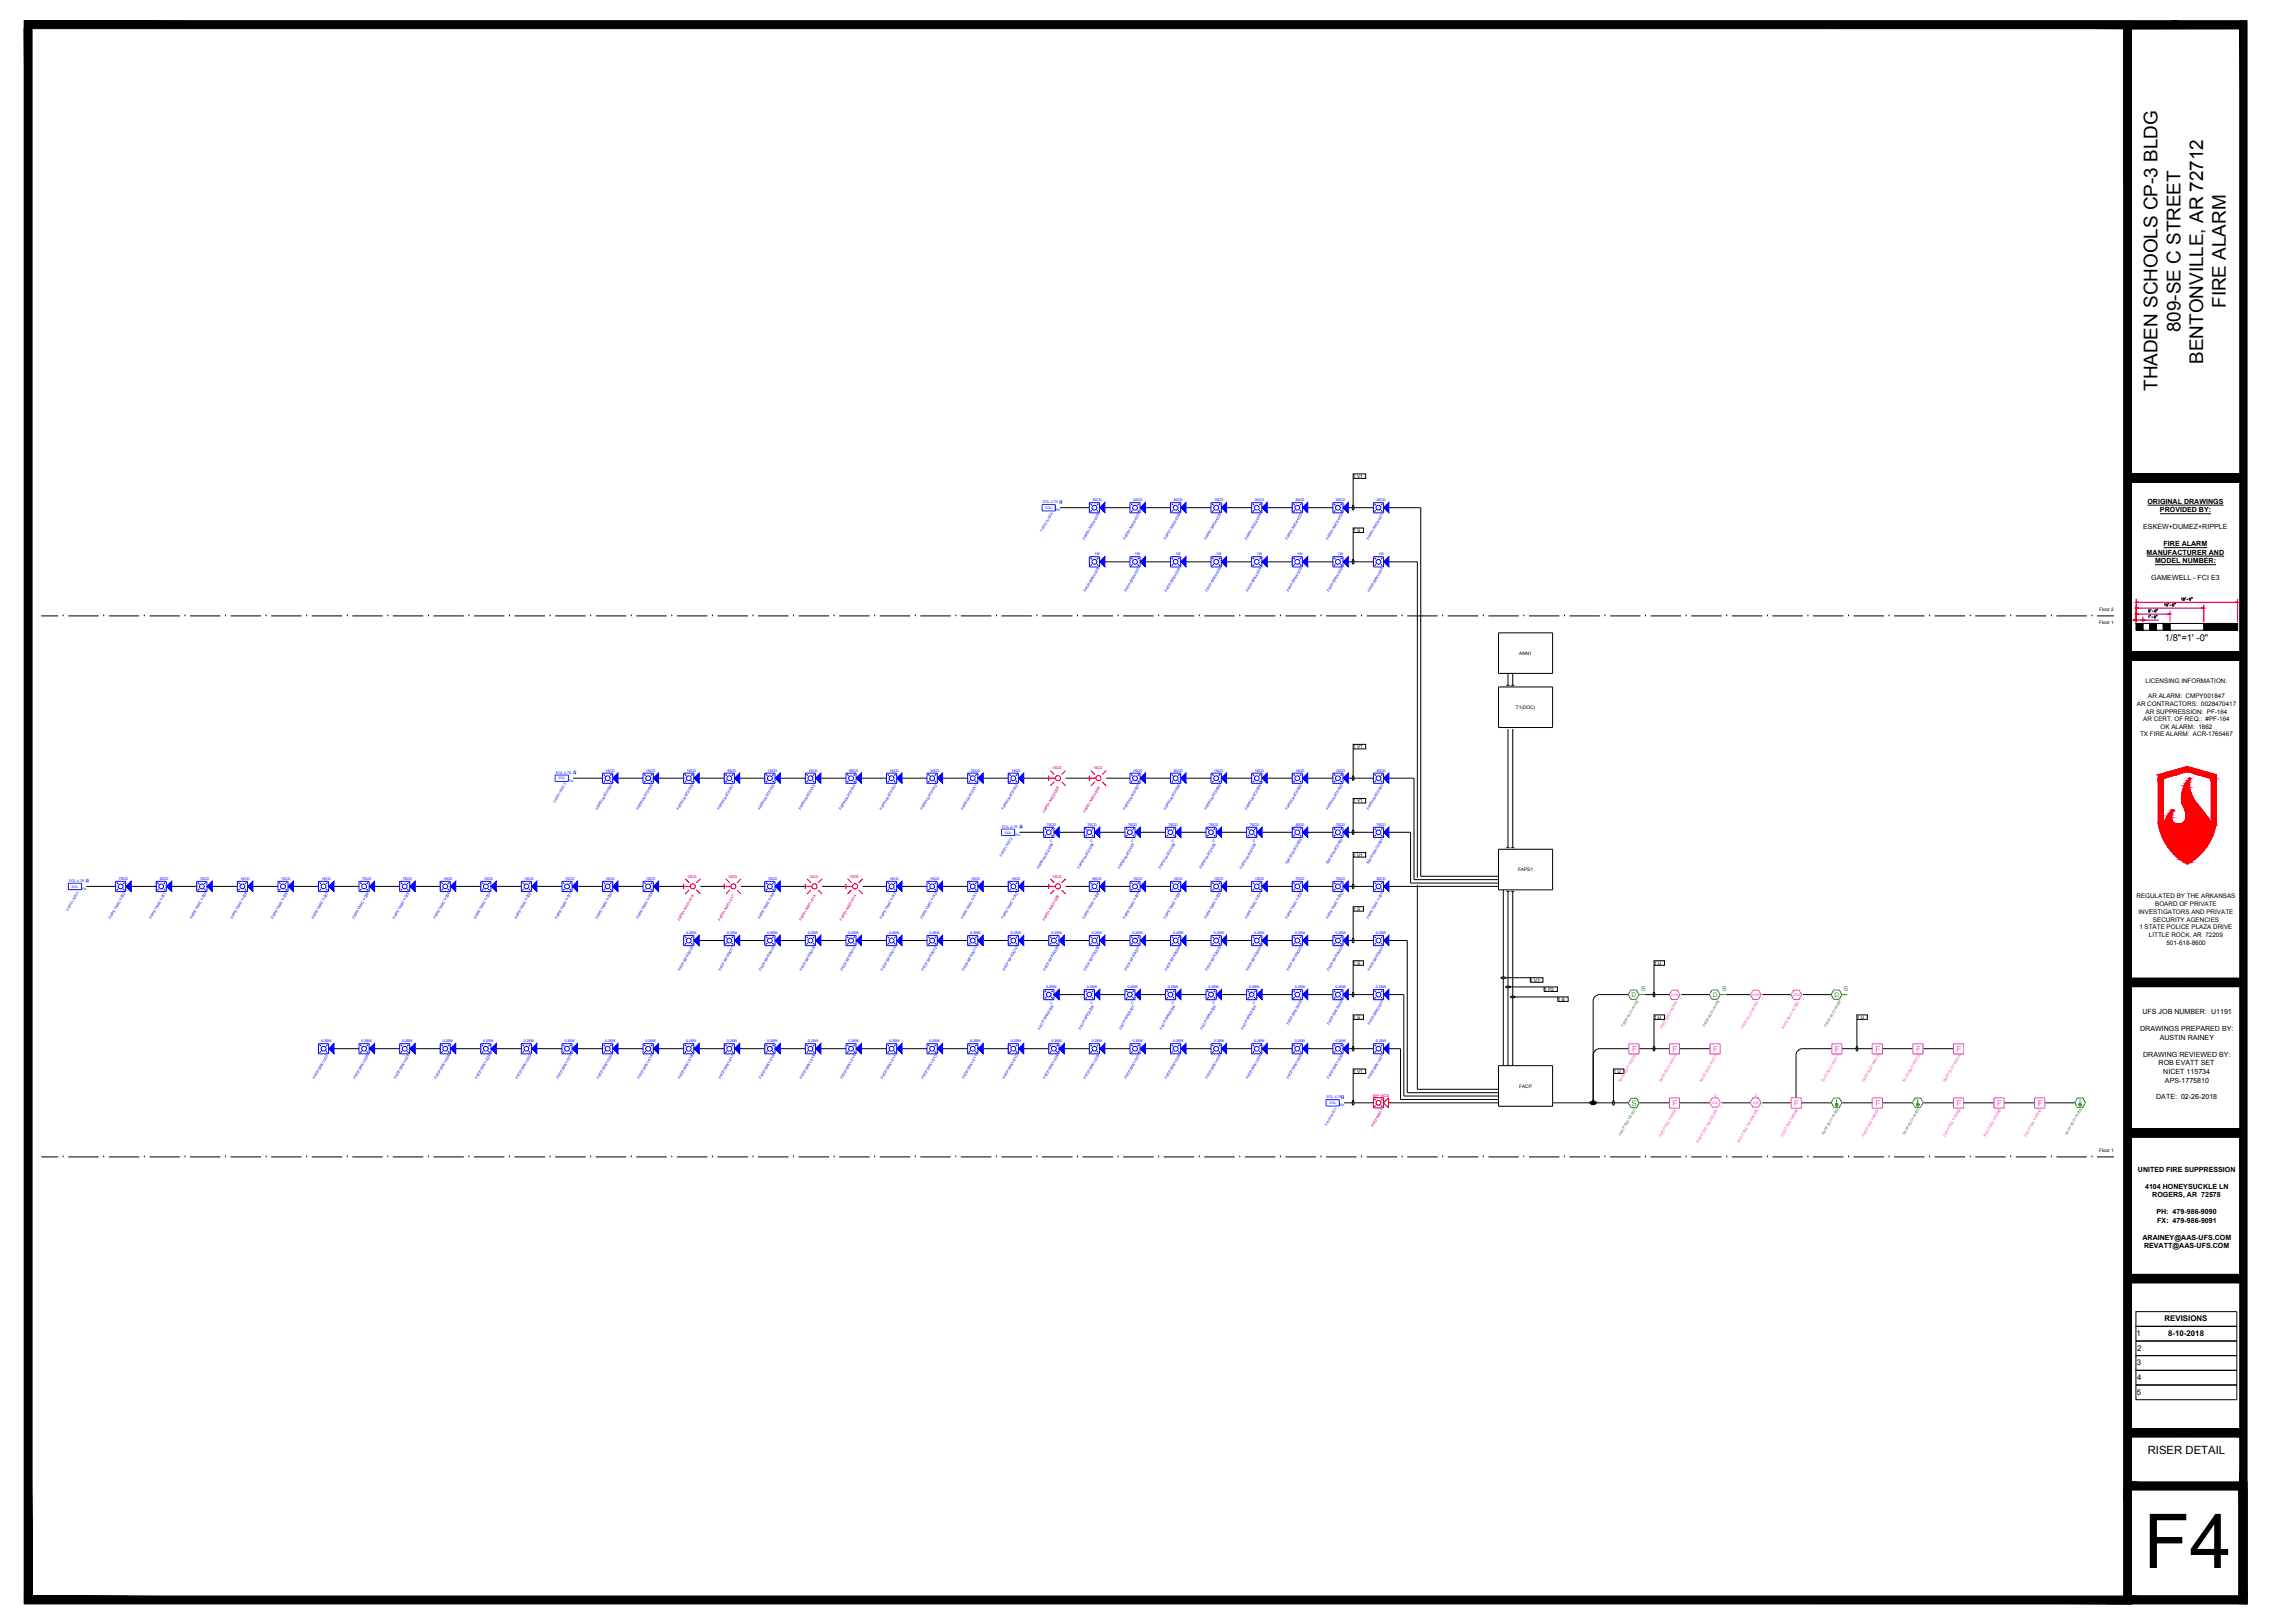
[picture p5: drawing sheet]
<svg xmlns="http://www.w3.org/2000/svg" width="1067mm" height="762mm" viewBox="0 0 1067 762" stroke-linecap="round" stroke-linejoin="round" font-family="sans-serif">
<defs><g id="words">
<text font-size="35.5" x="1007" y="736">F4</text>
<g font-size="8.9">
<text x="1045" y="145" transform="rotate(-90 1045 145)">FIRE ALARM</text>
<text x="1024" y="156" transform="rotate(-90 1024 156)">809-SE C STREET</text>
<text x="1034" y="171" transform="rotate(-90 1034 171)">BENTONVILLE, AR 72712</text>
<text x="1013" y="184" transform="rotate(-90 1013 184)">THADEN SCHOOLS CP-3 BLDG</text>
</g>
<text font-size="5.3" x="1008" y="683">RISER DETAIL</text>
<text font-size="4.4" x="1016" y="301">1/8&quot;=1' -0&quot;</text>
<g font-size="3.7" fill="#f0f">
<text x="766" y="494">F</text>
<text x="785" y="494">F</text>
<text x="804" y="494">F</text>
<text x="862" y="494">F</text>
<text x="881" y="494">F</text>
<text x="900" y="494">F</text>
<text x="919" y="494">F</text>
<text x="785" y="519">F</text>
<text x="843" y="519">F</text>
<text x="881" y="519">F</text>
<text x="919" y="519">F</text>
<text x="938" y="519">F</text>
<text x="957" y="519">F</text>
</g>
<text font-size="3.7" fill="#37dd00" x="766" y="519">S</text>
<g font-size="3.7">
<text x="1016" y="620">REVISIONS</text>
<text x="1003" y="627">1</text>
<text x="1018" y="627">8-10-2018</text>
<text x="1003" y="634">2</text>
<text x="1003" y="641">3</text>
<text x="1003" y="648">4</text>
<text x="1003" y="655">5</text>
</g>
<g font-size="3.3">
<text x="1008" y="236">ORIGINAL DRAWINGS</text>
<text x="1014" y="240">PROVIDED BY:</text>
<text x="1006" y="248">ESKEW+DUMEZ+RIPPLE</text>
<text x="1016" y="256">FIRE ALARM</text>
<text x="1008" y="260">MANUFACTURER AND</text>
<text x="1012" y="264">MODEL NUMBER:</text>
<text x="1010" y="272">GAMEWELL - FCI E3</text>
<text x="1006" y="476">UFS JOB NUMBER: U1191</text>
<text x="1005" y="484">DRAWINGS PREPARED BY:</text>
<text x="1014" y="488">AUSTIN RAINEY</text>
<text x="1006" y="496">DRAWING REVIEWED BY:</text>
<text x="1014" y="500">ROB EVATT SET</text>
<text x="1016" y="504">NICET 115734</text>
<text x="1017" y="508">APS-1775810</text>
<text x="1012" y="516">DATE: 02-26-2018</text>
<text x="1004" y="550">UNITED FIRE SUPPRESSION</text>
<text x="1007" y="558">4104 HONEYSUCKLE LN</text>
<text x="1011" y="562">ROGERS, AR 72578</text>
<text x="1013" y="570">PH: 479-986-9090</text>
<text x="1013" y="574">FX: 479-986-9091</text>
<text x="1006" y="582">ARAINEY@AAS-UFS.COM</text>
<text x="1007" y="586">REVATT@AAS-UFS.COM</text>
</g>
<g font-size="3.1" fill="#37dd00">
<text x="771" y="465">S</text>
<text x="809" y="465">S</text>
<text x="866" y="465">S</text>
<text x="766" y="468">D</text>
<text x="804" y="468">D</text>
<text x="861" y="468">D</text>
</g>
<g font-size="3">
<text x="1007" y="321">LICENSING INFORMATION:</text>
<text x="1009" y="328">AR ALARM: CMPY001847</text>
<text x="1003" y="331">AR CONTRACTORS: 0028470417</text>
<text x="1007" y="335">AR SUPPRESSION: PF-164</text>
<text x="1006" y="339">AR CERT. OF REQ.: #PF-164</text>
<text x="1005" y="346">TX FIRE ALARM: ACR-1765467</text>
<text x="1014" y="342">OK ALARM: 1862</text>
<text x="1003" y="422">REGULATED BY THE ARKANSAS</text>
<text x="1012" y="425">BOARD OF PRIVATE</text>
<text x="1004" y="429">INVESTIGATORS AND PRIVATE</text>
<text x="1005" y="436">1 STATE POLICE PLAZA DRIVE</text>
<text x="1011" y="433">SECURITY AGENCIES</text>
<text x="1009" y="440">LITTLE ROCK, AR 72209</text>
<text x="1017" y="444">501-618-8600</text>
</g>
<g font-size="2.2">
<text x="635" y="224">1 V1</text>
<text x="635" y="250">1 S</text>
<text x="986" y="287">Floor 2</text>
<text x="986" y="293">Floor 1</text>
<text x="713" y="307">ANN1</text>
<text x="712" y="333">T1(DOC)</text>
<text x="635" y="351">1 V1</text>
<text x="635" y="377">1 V1</text>
<text x="635" y="402">1 V1</text>
<text x="713" y="409">FAPS1</text>
<text x="635" y="428">1 S</text>
<text x="635" y="453">1 S</text>
<text x="777" y="453">1 U</text>
<text x="719" y="461">1 V1</text>
<text x="725" y="465">1 P2</text>
<text x="731" y="470">1 B</text>
<text x="635" y="478">1 S</text>
<text x="777" y="478">1 U</text>
<text x="872" y="478">1 U</text>
<text x="635" y="504">1 V1</text>
<text x="758" y="504">1 U</text>
<text x="713" y="511">FACP</text>
<text x="986" y="541">Floor 1</text>
</g>
<g font-size="1.7" fill="#003fff">
<text x="490" y="236">EOL 4.7K</text>
<text x="489" y="250" transform="rotate(-60 489 250)">FAPS1:NAC4</text>
<text x="261" y="363">EOL 4.7K</text>
<text x="261" y="377" transform="rotate(-60 261 377)">FAPS1:NAC3</text>
<text x="471" y="389">EOL 4.7K</text>
<text x="470" y="402" transform="rotate(-60 470 402)">FAPS1:NAC2</text>
<text x="32" y="414">EOL 4.7K</text>
<text x="32" y="428" transform="rotate(-60 32 428)">FAPS1:NAC1</text>
<text x="623" y="516">EOL 4.7K</text>
<text x="623" y="529" transform="rotate(-60 623 529)">FACP:NAC1</text>
</g>
<g font-size="1.7" fill="#00f">
<text x="513" y="235">30CD</text>
<text x="532" y="235">30CD</text>
<text x="551" y="235">30CD</text>
<text x="570" y="235">15CD</text>
<text x="589" y="235">30CD</text>
<text x="608" y="235">30CD</text>
<text x="627" y="235">30CD</text>
<text x="646" y="235">30CD</text>
<text x="509" y="253" transform="rotate(-60 509 253)">FAPS1:NAC4•009</text>
<text x="528" y="253" transform="rotate(-60 528 253)">FAPS1:NAC4•007</text>
<text x="547" y="253" transform="rotate(-60 547 253)">FAPS1:NAC4•006</text>
<text x="566" y="253" transform="rotate(-60 566 253)">FAPS1:NAC4•005</text>
<text x="586" y="253" transform="rotate(-60 586 253)">FAPS1:NAC4•004</text>
<text x="605" y="253" transform="rotate(-60 605 253)">FAPS1:NAC4•003</text>
<text x="624" y="253" transform="rotate(-60 624 253)">FAPS1:NAC4•002</text>
<text x="643" y="253" transform="rotate(-60 643 253)">FAPS1:NAC4•001</text>
<text x="514" y="261">1W</text>
<text x="533" y="261">1W</text>
<text x="552" y="261">1W</text>
<text x="571" y="261">1W</text>
<text x="590" y="261">1W</text>
<text x="609" y="261">1W</text>
<text x="628" y="261">1W</text>
<text x="647" y="261">1W</text>
<text x="510" y="278" transform="rotate(-60 510 278)">FACP:SPK4•009</text>
<text x="529" y="278" transform="rotate(-60 529 278)">FACP:SPK4•007</text>
<text x="548" y="278" transform="rotate(-60 548 278)">FACP:SPK4•006</text>
<text x="567" y="278" transform="rotate(-60 567 278)">FACP:SPK4•005</text>
<text x="586" y="278" transform="rotate(-60 586 278)">FACP:SPK4•004</text>
<text x="605" y="278" transform="rotate(-60 605 278)">FACP:SPK4•003</text>
<text x="624" y="278" transform="rotate(-60 624 278)">FACP:SPK4•002</text>
<text x="643" y="278" transform="rotate(-60 643 278)">FACP:SPK4•001</text>
<text x="284" y="362">15CD</text>
<text x="303" y="362">15CD</text>
<text x="322" y="362">15CD</text>
<text x="342" y="362">95CD</text>
<text x="361" y="362">15CD</text>
<text x="380" y="362">15CD</text>
<text x="399" y="362">95CD</text>
<text x="418" y="362">15CD</text>
<text x="437" y="362">30CD</text>
<text x="456" y="362">30CD</text>
<text x="475" y="362">15CD</text>
<text x="532" y="362">15CD</text>
<text x="551" y="362">30CD</text>
<text x="570" y="362">15CD</text>
<text x="589" y="362">15CD</text>
<text x="608" y="362">15CD</text>
<text x="627" y="362">15CD</text>
<text x="646" y="362">30CD</text>
<text x="281" y="380" transform="rotate(-60 281 380)">FAPS1:NAC3•020</text>
<text x="300" y="380" transform="rotate(-60 300 380)">FAPS1:NAC3•019</text>
<text x="319" y="380" transform="rotate(-60 319 380)">FAPS1:NAC3•018</text>
<text x="338" y="380" transform="rotate(-60 338 380)">FAPS1:NAC3•017</text>
<text x="357" y="380" transform="rotate(-60 357 380)">FAPS1:NAC3•016</text>
<text x="376" y="380" transform="rotate(-60 376 380)">FAPS1:NAC3•015</text>
<text x="395" y="380" transform="rotate(-60 395 380)">FAPS1:NAC3•014</text>
<text x="414" y="380" transform="rotate(-60 414 380)">FAPS1:NAC3•013</text>
<text x="433" y="380" transform="rotate(-60 433 380)">FAPS1:NAC3•012</text>
<text x="452" y="380" transform="rotate(-60 452 380)">FAPS1:NAC3•011</text>
<text x="471" y="380" transform="rotate(-60 471 380)">FAPS1:NAC3•010</text>
<text x="528" y="380" transform="rotate(-60 528 380)">FAPS1:NAC3•007</text>
<text x="547" y="380" transform="rotate(-60 547 380)">FAPS1:NAC3•006</text>
<text x="566" y="380" transform="rotate(-60 566 380)">FAPS1:NAC3•005</text>
<text x="586" y="380" transform="rotate(-60 586 380)">FAPS1:NAC3•004</text>
<text x="605" y="380" transform="rotate(-60 605 380)">FAPS1:NAC3•003</text>
<text x="624" y="380" transform="rotate(-60 624 380)">FAPS1:NAC3•002</text>
<text x="643" y="380" transform="rotate(-60 643 380)">FAPS1:NAC3•001</text>
<text x="492" y="388">75CD</text>
<text x="511" y="388">75CD</text>
<text x="530" y="388">75CD</text>
<text x="549" y="388">75CD</text>
<text x="568" y="388">75CD</text>
<text x="587" y="388">75CD</text>
<text x="608" y="388">30CD</text>
<text x="627" y="388">75CD</text>
<text x="646" y="388">75CD</text>
<text x="605" y="406" transform="rotate(-60 605 406)">FAPS1:NAC2•003</text>
<text x="624" y="406" transform="rotate(-60 624 406)">FAPS1:NAC2•002</text>
<text x="643" y="406" transform="rotate(-60 643 406)">FAPS1:NAC2•001</text>
<text x="56" y="413">75CD</text>
<text x="75" y="413">30CD</text>
<text x="94" y="413">15CD</text>
<text x="113" y="413">15CD</text>
<text x="132" y="413">15CD</text>
<text x="151" y="413">15CD</text>
<text x="170" y="413">75CD</text>
<text x="189" y="413">75CD</text>
<text x="208" y="413">15CD</text>
<text x="227" y="413">15CD</text>
<text x="246" y="413">15CD</text>
<text x="265" y="413">15CD</text>
<text x="284" y="413">15CD</text>
<text x="303" y="413">15CD</text>
<text x="361" y="413">15CD</text>
<text x="418" y="413">15CD</text>
<text x="437" y="413">15CD</text>
<text x="456" y="413">15CD</text>
<text x="475" y="413">15CD</text>
<text x="488" y="408" transform="rotate(-60 488 408)">FAPS1:NAC2•009</text>
<text x="507" y="408" transform="rotate(-60 507 408)">FAPS1:NAC2•008</text>
<text x="513" y="413">95CD</text>
<text x="526" y="408" transform="rotate(-60 526 408)">FAPS1:NAC2•007</text>
<text x="532" y="413">15CD</text>
<text x="545" y="408" transform="rotate(-60 545 408)">FAPS1:NAC2•006</text>
<text x="551" y="413">15CD</text>
<text x="564" y="408" transform="rotate(-60 564 408)">FAPS1:NAC2•005</text>
<text x="570" y="413">15CD</text>
<text x="583" y="408" transform="rotate(-60 583 408)">FAPS1:NAC2•004</text>
<text x="589" y="413">15CD</text>
<text x="608" y="413">75CD</text>
<text x="627" y="413">75CD</text>
<text x="646" y="413">30CD</text>
<text x="52" y="431" transform="rotate(-60 52 431)">FAPS1:NAC1•032</text>
<text x="71" y="431" transform="rotate(-60 71 431)">FAPS1:NAC1•031</text>
<text x="90" y="431" transform="rotate(-60 90 431)">FAPS1:NAC1•030</text>
<text x="109" y="431" transform="rotate(-60 109 431)">FAPS1:NAC1•029</text>
<text x="128" y="431" transform="rotate(-60 128 431)">FAPS1:NAC1•028</text>
<text x="147" y="431" transform="rotate(-60 147 431)">FAPS1:NAC1•027</text>
<text x="166" y="431" transform="rotate(-60 166 431)">FAPS1:NAC1•026</text>
<text x="185" y="431" transform="rotate(-60 185 431)">FAPS1:NAC1•025</text>
<text x="204" y="431" transform="rotate(-60 204 431)">FAPS1:NAC1•024</text>
<text x="224" y="431" transform="rotate(-60 224 431)">FAPS1:NAC1•023</text>
<text x="243" y="431" transform="rotate(-60 243 431)">FAPS1:NAC1•022</text>
<text x="262" y="431" transform="rotate(-60 262 431)">FAPS1:NAC1•021</text>
<text x="281" y="431" transform="rotate(-60 281 431)">FAPS1:NAC1•020</text>
<text x="300" y="431" transform="rotate(-60 300 431)">FAPS1:NAC1•019</text>
<text x="357" y="431" transform="rotate(-60 357 431)">FAPS1:NAC1•016</text>
<text x="414" y="431" transform="rotate(-60 414 431)">FAPS1:NAC1•013</text>
<text x="433" y="431" transform="rotate(-60 433 431)">FAPS1:NAC1•012</text>
<text x="452" y="431" transform="rotate(-60 452 431)">FAPS1:NAC1•011</text>
<text x="471" y="431" transform="rotate(-60 471 431)">FAPS1:NAC1•010</text>
<text x="509" y="431" transform="rotate(-60 509 431)">FAPS1:NAC1•008</text>
<text x="528" y="431" transform="rotate(-60 528 431)">FAPS1:NAC1•007</text>
<text x="547" y="431" transform="rotate(-60 547 431)">FAPS1:NAC1•006</text>
<text x="566" y="431" transform="rotate(-60 566 431)">FAPS1:NAC1•005</text>
<text x="586" y="431" transform="rotate(-60 586 431)">FAPS1:NAC1•004</text>
<text x="605" y="431" transform="rotate(-60 605 431)">FAPS1:NAC1•003</text>
<text x="624" y="431" transform="rotate(-60 624 431)">FAPS1:NAC1•002</text>
<text x="643" y="431" transform="rotate(-60 643 431)">FAPS1:NAC1•001</text>
<text x="322" y="439">0.25W</text>
<text x="341" y="439">0.25W</text>
<text x="360" y="439">0.25W</text>
<text x="379" y="439">0.25W</text>
<text x="398" y="439">0.25W</text>
<text x="417" y="439">0.25W</text>
<text x="436" y="439">0.25W</text>
<text x="456" y="439">0.25W</text>
<text x="475" y="439">0.25W</text>
<text x="494" y="439">0.25W</text>
<text x="513" y="439">0.25W</text>
<text x="532" y="439">0.25W</text>
<text x="551" y="439">0.25W</text>
<text x="570" y="439">0.25W</text>
<text x="589" y="439">0.25W</text>
<text x="608" y="439">0.25W</text>
<text x="627" y="439">0.25W</text>
<text x="646" y="439">0.25W</text>
<text x="319" y="456" transform="rotate(-60 319 456)">FACP:SPK3•018</text>
<text x="338" y="456" transform="rotate(-60 338 456)">FACP:SPK3•017</text>
<text x="357" y="456" transform="rotate(-60 357 456)">FACP:SPK3•016</text>
<text x="376" y="456" transform="rotate(-60 376 456)">FACP:SPK3•015</text>
<text x="396" y="456" transform="rotate(-60 396 456)">FACP:SPK3•014</text>
<text x="415" y="456" transform="rotate(-60 415 456)">FACP:SPK3•013</text>
<text x="434" y="456" transform="rotate(-60 434 456)">FACP:SPK3•012</text>
<text x="453" y="456" transform="rotate(-60 453 456)">FACP:SPK3•011</text>
<text x="472" y="456" transform="rotate(-60 472 456)">FACP:SPK3•010</text>
<text x="491" y="456" transform="rotate(-60 491 456)">FACP:SPK3•009</text>
<text x="510" y="456" transform="rotate(-60 510 456)">FACP:SPK3•008</text>
<text x="529" y="456" transform="rotate(-60 529 456)">FACP:SPK3•007</text>
<text x="548" y="456" transform="rotate(-60 548 456)">FACP:SPK3•006</text>
<text x="567" y="456" transform="rotate(-60 567 456)">FACP:SPK3•005</text>
<text x="586" y="456" transform="rotate(-60 586 456)">FACP:SPK3•004</text>
<text x="605" y="456" transform="rotate(-60 605 456)">FACP:SPK3•003</text>
<text x="624" y="456" transform="rotate(-60 624 456)">FACP:SPK3•002</text>
<text x="643" y="456" transform="rotate(-60 643 456)">FACP:SPK3•001</text>
<text x="491" y="464">0.25W</text>
<text x="510" y="464">0.25W</text>
<text x="529" y="464">0.25W</text>
<text x="548" y="464">0.25W</text>
<text x="567" y="464">0.25W</text>
<text x="587" y="464">0.25W</text>
<text x="608" y="464">0.25W</text>
<text x="627" y="464">0.25W</text>
<text x="646" y="464">0.25W</text>
<text x="488" y="483" transform="rotate(-60 488 483)">FACP:SPK2•009</text>
<text x="507" y="483" transform="rotate(-60 507 483)">FACP:SPK2•008</text>
<text x="527" y="483" transform="rotate(-60 527 483)">FACP:SPK2•007</text>
<text x="546" y="483" transform="rotate(-60 546 483)">FACP:SPK2•006</text>
<text x="565" y="483" transform="rotate(-60 565 483)">FACP:SPK2•005</text>
<text x="584" y="483" transform="rotate(-60 584 483)">FACP:SPK2•004</text>
<text x="605" y="481" transform="rotate(-60 605 481)">FACP:SPK2•003</text>
<text x="624" y="481" transform="rotate(-60 624 481)">FACP:SPK2•002</text>
<text x="643" y="481" transform="rotate(-60 643 481)">FACP:SPK2•001</text>
<text x="151" y="489">0.25W</text>
<text x="170" y="489">0.25W</text>
<text x="189" y="489">0.25W</text>
<text x="208" y="489">0.25W</text>
<text x="227" y="489">0.25W</text>
<text x="246" y="489">0.25W</text>
<text x="265" y="489">0.25W</text>
<text x="284" y="489">0.25W</text>
<text x="303" y="489">0.25W</text>
<text x="322" y="489">0.25W</text>
<text x="341" y="489">0.25W</text>
<text x="360" y="489">0.25W</text>
<text x="379" y="489">0.25W</text>
<text x="398" y="489">0.25W</text>
<text x="417" y="489">0.25W</text>
<text x="436" y="489">0.25W</text>
<text x="456" y="489">0.25W</text>
<text x="475" y="489">0.25W</text>
<text x="494" y="489">0.25W</text>
<text x="513" y="489">0.25W</text>
<text x="532" y="489">0.25W</text>
<text x="551" y="489">0.25W</text>
<text x="570" y="489">0.25W</text>
<text x="589" y="489">0.25W</text>
<text x="608" y="489">0.25W</text>
<text x="627" y="489">0.25W</text>
<text x="646" y="489">0.25W</text>
<text x="148" y="507" transform="rotate(-60 148 507)">FACP:SPK1•027</text>
<text x="167" y="507" transform="rotate(-60 167 507)">FACP:SPK1•026</text>
<text x="186" y="507" transform="rotate(-60 186 507)">FACP:SPK1•025</text>
<text x="205" y="507" transform="rotate(-60 205 507)">FACP:SPK1•024</text>
<text x="224" y="507" transform="rotate(-60 224 507)">FACP:SPK1•023</text>
<text x="243" y="507" transform="rotate(-60 243 507)">FACP:SPK1•022</text>
<text x="262" y="507" transform="rotate(-60 262 507)">FACP:SPK1•021</text>
<text x="281" y="507" transform="rotate(-60 281 507)">FACP:SPK1•020</text>
<text x="300" y="507" transform="rotate(-60 300 507)">FACP:SPK1•019</text>
<text x="319" y="507" transform="rotate(-60 319 507)">FACP:SPK1•018</text>
<text x="338" y="507" transform="rotate(-60 338 507)">FACP:SPK1•017</text>
<text x="357" y="507" transform="rotate(-60 357 507)">FACP:SPK1•016</text>
<text x="376" y="507" transform="rotate(-60 376 507)">FACP:SPK1•015</text>
<text x="396" y="507" transform="rotate(-60 396 507)">FACP:SPK1•014</text>
<text x="415" y="507" transform="rotate(-60 415 507)">FACP:SPK1•013</text>
<text x="434" y="507" transform="rotate(-60 434 507)">FACP:SPK1•012</text>
<text x="453" y="507" transform="rotate(-60 453 507)">FACP:SPK1•011</text>
<text x="472" y="507" transform="rotate(-60 472 507)">FACP:SPK1•010</text>
<text x="491" y="507" transform="rotate(-60 491 507)">FACP:SPK1•009</text>
<text x="510" y="507" transform="rotate(-60 510 507)">FACP:SPK1•008</text>
<text x="529" y="507" transform="rotate(-60 529 507)">FACP:SPK1•007</text>
<text x="548" y="507" transform="rotate(-60 548 507)">FACP:SPK1•006</text>
<text x="567" y="507" transform="rotate(-60 567 507)">FACP:SPK1•005</text>
<text x="586" y="507" transform="rotate(-60 586 507)">FACP:SPK1•004</text>
<text x="605" y="507" transform="rotate(-60 605 507)">FACP:SPK1•003</text>
<text x="624" y="507" transform="rotate(-60 624 507)">FACP:SPK1•002</text>
<text x="643" y="507" transform="rotate(-60 643 507)">FACP:SPK1•001</text>
</g>
<g font-size="1.7" fill="#f00">
<text x="494" y="361">15CD</text>
<text x="513" y="361">15CD</text>
<text x="491" y="382" transform="rotate(-60 491 382)">FAPS1:NAC3•009</text>
<text x="510" y="382" transform="rotate(-60 510 382)">FAPS1:NAC3•008</text>
<text x="323" y="412">15CD</text>
<text x="342" y="412">15CD</text>
<text x="380" y="412">15CD</text>
<text x="399" y="412">15CD</text>
<text x="494" y="412">15CD</text>
<text x="319" y="432" transform="rotate(-60 319 432)">FAPS1:NAC1•018</text>
<text x="338" y="432" transform="rotate(-60 338 432)">FAPS1:NAC1•017</text>
<text x="376" y="432" transform="rotate(-60 376 432)">FAPS1:NAC1•015</text>
<text x="395" y="432" transform="rotate(-60 395 432)">FAPS1:NAC1•014</text>
<text x="491" y="432" transform="rotate(-60 491 432)">FAPS1:NAC1•009</text>
<text x="645" y="515">WP 15CD</text>
<text x="645" y="529" transform="rotate(-60 645 529)">FACP:NAC1</text>
</g>
<g font-size="1.7" fill="#37dd00">
<text x="762" y="482" transform="rotate(-60 762 482)">FACP:SLC1•S:005</text>
<text x="800" y="482" transform="rotate(-60 800 482)">FACP:SLC1•S:006</text>
<text x="858" y="482" transform="rotate(-60 858 482)">FACP:SLC1•S:007</text>
<text x="761" y="533" transform="rotate(-60 761 533)">FACP:SLC1•S:001</text>
<text x="856" y="533" transform="rotate(-60 856 533)">FACP:SLC1•S:002</text>
<text x="894" y="533" transform="rotate(-60 894 533)">FACP:SLC1•S:003</text>
<text x="971" y="533" transform="rotate(-60 971 533)">FACP:SLC1•S:004</text>
</g>
<g font-size="1.7" fill="#f0f">
<text x="780" y="483" transform="rotate(-60 780 483)">FACP:SLC1•M:018</text>
<text x="819" y="483" transform="rotate(-60 819 483)">FACP:SLC1•M:019</text>
<text x="838" y="483" transform="rotate(-60 838 483)">FACP:SLC1•M:020</text>
<text x="761" y="508" transform="rotate(-60 761 508)">FACP:SLC1•M:015</text>
<text x="780" y="508" transform="rotate(-60 780 508)">FACP:SLC1•M:016</text>
<text x="799" y="508" transform="rotate(-60 799 508)">FACP:SLC1•M:017</text>
<text x="856" y="508" transform="rotate(-60 856 508)">FACP:SLC1•M:011</text>
<text x="875" y="508" transform="rotate(-60 875 508)">FACP:SLC1•M:012</text>
<text x="894" y="508" transform="rotate(-60 894 508)">FACP:SLC1•M:013</text>
<text x="913" y="508" transform="rotate(-60 913 508)">FACP:SLC1•M:014</text>
<text x="805" y="515">2</text>
<text x="824" y="515">2</text>
<text x="780" y="534" transform="rotate(-60 780 534)">FACP:SLC1•M:001</text>
<text x="837" y="534" transform="rotate(-60 837 534)">FACP:SLC1•M:006</text>
<text x="875" y="534" transform="rotate(-60 875 534)">FACP:SLC1•M:007</text>
<text x="913" y="534" transform="rotate(-60 913 534)">FACP:SLC1•M:008</text>
<text x="932" y="534" transform="rotate(-60 932 534)">FACP:SLC1•M:009</text>
<text x="952" y="534" transform="rotate(-60 952 534)">FACP:SLC1•M:010</text>
<text x="798" y="536" transform="rotate(-60 798 536)">FACP:SLC1•M:002,003</text>
<text x="817" y="536" transform="rotate(-60 817 536)">FACP:SLC1•M:004,005</text>
</g>
<g font-size="1.6" fill="#003fff">
<text x="491" y="239">EOL</text>
<text x="496" y="240">Re</text>
<text x="262" y="366">EOL</text>
<text x="267" y="367">Re</text>
<text x="472" y="391">EOL</text>
<text x="477" y="392">Re</text>
<text x="34" y="417">EOL</text>
<text x="39" y="418">Re</text>
<text x="624" y="518">EOL</text>
<text x="629" y="519">Re</text>
</g>
<g font-size="1.6" fill="#00f">
<text x="493" y="395">C</text>
<text x="512" y="395">C</text>
<text x="531" y="395">C</text>
<text x="550" y="395">C</text>
<text x="569" y="395">C</text>
<text x="588" y="395">C</text>
<text x="493" y="471">C</text>
<text x="512" y="471">C</text>
<text x="531" y="471">C</text>
<text x="550" y="471">C</text>
<text x="569" y="471">C</text>
<text x="588" y="471">C</text>
</g>
<g font-size="1.6" fill="#f0f">
<text x="785" y="468">AOM</text>
<text x="823" y="468">AOM</text>
<text x="842" y="468">AOM</text>
<text x="789" y="469">1</text>
<text x="827" y="469">1</text>
<text x="846" y="469">1</text>
<text x="804" y="518">AIM</text>
<text x="808" y="520">1</text>
<text x="823" y="518">AIM</text>
<text x="827" y="520">1</text>
</g>
</g></defs>
<!-- layer: BORDER -->
<path d="M11 10h990v743h-990zM11 12h990M1052 10v686h3h-54M1001 534h51v64h-51M1051 696h4v57h-4z" fill="none" stroke="#000" stroke-width=".47"/>
<!-- layer: Riser Detail -->
<g fill="none" stroke="#000" stroke-width=".47">
<path d="M498 238h13M519 238h12M538 238h12M557 238h12M576 238h12M595 238h12M614 238h12M633 238h12M635 222h6v3h-6zM635 225l1 13a.9 .9 0 0 1 0 1 .9 .9 0 0 1-1 0v-2M652 238h15v173h37M635 248h5v2h-5z"/>
<path d="M635 250l1 13a.9 .9 0 0 1 0 1 .9 .9 0 0 1-1 1v-2M519 264h12M538 264h12M557 264h12M576 264h12M595 264h12M614 264h12M633 264h12M652 264h14v148M708 316v6M710 316v6M635 349h6v3h-6z"/>
<path d="M635 352l1 13a.9 .9 0 0 1 0 1 .9 .9 0 0 1-1 0v-2M708 342v56M710 342v56M269 365h14M290 365h12M309 365h12M328 365h12M347 365h12M366 365h12M385 365h12M404 365h12M424 365h11"/>
<path d="M443 365h11M462 365h11M481 365h11M500 365h11M519 365h12M538 365h12M557 365h12M576 365h12M595 365h12M614 365h12M633 365h12M635 375h6v2h-6z"/>
<path d="M635 377l1 13a.9 .9 0 0 1 0 1 .9 .9 0 0 1-1 1v-2M652 365h12v48h40M479 391h11M497 391h12M516 391h12M535 391h12M555 391h11M574 391h11M593 391h14M614 391h12M633 391h12M652 391h10v24h42"/>
<path d="M40 416h14M62 416h11M81 416h11M100 416h11M119 416h11M138 416h12M157 416h12M176 416h12M195 416h12M214 416h12M233 416h12M252 416h12"/>
<path d="M271 416h12M290 416h12M309 416h12M329 416h11M348 416h11M366 416h12M386 416h11M405 416h11M424 416h11M443 416h11M462 416h11M481 416h11"/>
<path d="M500 416h11M519 416h12M538 416h12M557 416h12M576 416h12M595 416h12M614 416h12M633 416h12M635 400h6v2h-6zM635 402l1 13a.9 .9 0 0 1 0 1 .9 .9 0 0 1-1 1v-2M652 416h52M666 416v95h38"/>
<path d="M706 418v82M708 418v82M710 418v82M635 426h5v2h-5zM635 428l1 13a.9 .9 0 0 1 0 1 .9 .9 0 0 1-1 0v-1M328 442h12M347 442h12M366 442h12M385 442h12M404 442h12M424 442h11M443 442h11"/>
<path d="M462 442h11M481 442h11M500 442h11M519 442h12M538 442h12M557 442h12M576 442h12M595 442h12M614 442h12M633 442h12M635 451h5v2h-5zM635 453l1 13a.9 .9 0 0 1 0 1 .9 .9 0 0 1-1 1v-2"/>
<path d="M652 442h9v71h43M707 459a.8 .8 0 0 0-1-1 .8 .8 0 0 0-1 1h14M719 459h5v2h-5zM777 451h5v2h-5zM777 453v13a.9 .9 0 0 1 0 1 .9 .9 0 0 1-1 1l1-2M497 467h12M516 467h12M535 467h12M555 467h11M574 467h11M593 467h14M614 467h12"/>
<path d="M633 467h12M635 476h5v3h-5zM635 479l1 13a.9 .9 0 0 1 0 1 .9 .9 0 0 1-1 0v-2M652 467h7v48h45M709 463a.9 .9 0 0 0-1 0 .9 .9 0 0 0-1 1l18-1M711 468a.9 .9 0 0 0-1-1 .9 .9 0 0 0 0 1h21M725 463h6v2h-6zM731 468h5v2h-5zM765 467h-14a3 3 0 0 0-3 3v48M772 467h12M777 476h5v3h-5zM777 479v13a.9 .9 0 0 1 0 1 .9 .9 0 0 1-1 0l1-2"/>
<path d="M789 467h14M810 467h12M828 467h13M847 467h13M872 476h5v3h-5zM872 479v13a.9 .9 0 0 1 1 1 .9 .9 0 0 1-1 0v-2M157 492h12M176 492h12M195 492h12M214 492h12M233 492h12M252 492h12"/>
<path d="M271 492h12M290 492h12M309 492h12M328 492h12M347 492h12M366 492h12M385 492h12M404 492h12M424 492h11M443 492h11M462 492h11M481 492h11"/>
<path d="M500 492h11M519 492h12M538 492h12M557 492h12M576 492h12M595 492h12M614 492h12M633 492h12M652 492h6v24h46M765 492h-14a3 3 0 0 0-3 4M770 492h14M789 492h14"/>
<path d="M843 496v19M860 492h-14a3 3 0 0 0-3 4M865 492h14M884 492h14M903 492h14M631 518h14M635 502h6v2h-6zM635 504l1 13a.9 .9 0 0 1 0 1 .9 .9 0 0 1-1 1v-2M652 518h52M729 518h36M758 502h4v2h-4zM758 504v13a.9 .9 0 0 1 0 1 .9 .9 0 0 1-1 1l1-2"/>
<path d="M770 518h14M789 518h14M808 518h14M827 518h14M846 518h14M865 518h14M884 518h14M903 518h14M922 518h14M941 518h14M960 518h14"/>
</g>
<g fill="#000" stroke="#000" stroke-width=".47">
<path d="M747 517l1 1zM748 517v1zM747 518h1zM748 518h1z"/>
<path d="M747 518h1zM747 518h1zM747 518h1z"/>
<path d="M747 518h1zM747 518h1z"/>
<path d="M748 518v1zM748 518v1z"/>
<path d="M748 518h1zM748 518h1z"/>
<path d="M748 518h1zM748 518h1zM748 518h1z"/>
</g>
<!-- layer: 0 -->
<g fill="none" stroke="#000" stroke-width=".47">
<path d="M19 289h8M30 289h.1M32 289h14M49 289h.1M51 289h14M68 289h.1M70 289h14M87 289h.1M89 289h14M106 289h.1M108 289h15M125 289h.1"/>
<path d="M127 289h15M144 289h.1M146 289h15M163 289h.1M165 289h15M182 289h.1M184 289h15M201 289h.1M204 289h14M220 289h.1M223 289h14M239 289h.1"/>
<path d="M242 289h14M258 289h.1M261 289h14M277 289h.1M280 289h14M296 289h.1M299 289h14M315 289h.1M318 289h14M335 289h.1M337 289h14M354 289h.1"/>
<path d="M356 289h14M373 289h.1M375 289h14M392 289h.1M394 289h14M411 289h.1M413 289h14M430 289h.1M432 289h14M449 289h.1M451 289h14M468 289h.1"/>
<path d="M470 289h15M487 289h.1M489 289h15M506 289h.1M508 289h15M525 289h.1M527 289h15M544 289h.1M546 289h15M563 289h.1M565 289h15M582 289h.1"/>
<path d="M585 289h14M601 289h.1M604 289h14M620 289h.1M623 289h14M639 289h.1M642 289h14M658 289h.1M661 289h14M677 289h.1M680 289h14M696 289h.1"/>
<path d="M699 289h14M704 297h25v19h-25zM716 289h.1M718 289h14M735 289h.1M737 289h14M754 289h.1M756 289h14M773 289h.1M775 289h14M792 289h.1M794 289h14"/>
<path d="M811 289h.1M813 289h14M830 289h.1M832 289h14M849 289h.1M851 289h15M868 289h.1M870 289h15M887 289h.1M889 289h15M906 289h.1M908 289h15"/>
<path d="M925 289h.1M927 289h15M944 289h.1M947 289h14M963 289h.1M966 289h14M982 289h.1M985 289h8M704 323h25v19h-25zM707 322h2M710 322h1M704 399h25v19h-25z"/>
<path d="M707 398h2M710 398h1M707 418h2M710 418h1M704 500h25v19h-25zM19 543h8M30 543h.1M32 543h14M49 543h.1M51 543h14M68 543h.1M70 543h14"/>
<path d="M87 543h.1M89 543h14M106 543h.1M108 543h15M125 543h.1M127 543h15M144 543h.1M146 543h15M163 543h.1M165 543h15M182 543h.1M184 543h15"/>
<path d="M201 543h.1M204 543h14M220 543h.1M223 543h14M239 543h.1M242 543h14M258 543h.1M261 543h14M277 543h.1M280 543h14M296 543h.1M299 543h14"/>
<path d="M315 543h.1M318 543h14M335 543h.1M337 543h14M354 543h.1M356 543h14M373 543h.1M375 543h14M392 543h.1M394 543h14M411 543h.1M413 543h14"/>
<path d="M430 543h.1M432 543h14M449 543h.1M451 543h14M468 543h.1M470 543h15M487 543h.1M489 543h15M506 543h.1M508 543h15M525 543h.1M527 543h15"/>
<path d="M544 543h.1M546 543h15M563 543h.1M565 543h15M582 543h.1M585 543h14M601 543h.1M604 543h14M620 543h.1M623 543h14M639 543h.1M642 543h14"/>
<path d="M658 543h.1M661 543h14M677 543h.1M680 543h14M696 543h.1M699 543h14M716 543h.1M718 543h14M735 543h.1M737 543h14M754 543h.1M756 543h14"/>
<path d="M773 543h.1M775 543h14M792 543h.1M794 543h14M811 543h.1M813 543h14M830 543h.1M832 543h14M849 543h.1M851 543h15M868 543h.1M870 543h15"/>
<path d="M887 543h.1M889 543h15M906 543h.1M908 543h15M925 543h.1M927 543h15M944 543h.1M947 543h14M963 543h.1M966 543h14M982 543h.1M985 543h8"/>
</g>
<!-- layer: Riser Detail -->
<g fill="none" stroke="#f00" stroke-width=".47">
<path d="M492 364v3M493 365h3M493 362l2 2M495 367l-2 2M498 367l2 2M500 362l-2 2M511 364v3M512 365h3M512 362l2 2M514 367l-2 2M518 367l1 2M519 362l-1 2"/>
<path d="M321 415v2M321 416h3M322 413l2 1M324 418l-2 2M327 418l2 2M329 413l-2 1M340 415v2M340 416h3M341 413l2 1M343 418l-2 2M346 418l2 2M348 413l-2 1"/>
<path d="M378 415v2M378 416h3M379 413l2 1M381 418l-2 2M384 418l2 2M386 413l-2 1M397 415v2M397 416h3M398 413l2 1M400 418l-2 2M403 418l2 2M405 413l-2 1"/>
<path d="M492 415v2M493 416h3M493 413l2 1M495 418l-2 2M498 418l2 2M500 413l-2 1M645 515h5v5h-5zM645 516l1 1M646 519l-1 1M648 519l1 1M649 516l-1 1M652 515v5l-2-2z"/>
<circle cx="497" cy="365" r="1.2"/>
<circle cx="516" cy="365" r="1.2"/>
<circle cx="325" cy="416" r="1.2"/>
<circle cx="344" cy="416" r="1.2"/>
<circle cx="382" cy="416" r="1.2"/>
<circle cx="401" cy="416" r="1.2"/>
<circle cx="497" cy="416" r="1.2"/>
<circle cx="647" cy="518" r="1.1"/>
</g>
<g fill="none" stroke="#003fff" stroke-width=".47">
<path d="M489 237h6v3h-6zM498 235v1M498 235l1 1M498 235h.1M261 364h6v3h-6zM270 362l-1 1M270 362h.1M270 363h.1M270 362v1M470 389h6v3h-6zM479 388v1M479 388h.1"/>
<path d="M479 387v1M479 387h.1M479 387l1 1M480 388h.1M480 388v1M32 415h6v3h-6zM41 413v1h-1M41 413h.1M41 413v1h1M623 516h6v3h-6zM630 515v1M630 515h.1"/>
<path d="M630 514v1M630 514h.1M630 514l1 1M631 515h.1M631 515v1"/>
</g>
<g fill="none" stroke="#37dd00" stroke-width=".47">
<path d="M766 465h2l2 2-2 2h-2l-1-2zM770 467h2M804 465h2l2 2-2 2h-2l-1-2zM808 467h2M861 465h3l1 2-1 2h-3l-1-2zM865 467h2M766 516h2l2 2-2 2h-2l-1-2zM860 518l1 2M861 520h3M861 516h3M861 515l-1 3M862 516v3"/>
<path d="M864 515l1 3M865 518l-1 2M898 518l1 2h3l1-2M899 516h3M899 515l-1 3M900 516v3M902 515l1 3M974 518l1 2h3l1-2M975 516h3M975 515l-1 3M977 516v3M978 515l1 3"/>
<circle cx="862" cy="519" r=".2"/>
<circle cx="862" cy="519" r=".3"/>
<circle cx="862" cy="519" r=".5"/>
<circle cx="862" cy="519" r=".6"/>
<circle cx="900" cy="519" r=".1"/>
<circle cx="900" cy="519" r=".3"/>
<circle cx="900" cy="519" r=".5"/>
<circle cx="900" cy="519" r=".6"/>
<circle cx="977" cy="519" r=".1"/>
<circle cx="977" cy="519" r=".5"/>
<circle cx="977" cy="519" r=".6"/>
<circle cx="977" cy="519" r=".3"/>
</g>
<g fill="none" stroke="#f0f" stroke-width=".47">
<path d="M784 467l1-2h3l1 2M784 467l1 2M785 469h3M789 467l-1 2M822 467l1 2M823 465h3M823 469h3M823 465l-1 2M826 465l1 2M827 467l-1 2M841 467l1-2h3l1 2M841 467l1 2"/>
<path d="M842 469h3M846 467l-1 2M765 490h5v5h-5zM784 490h5v5h-5zM803 490h5v5h-5zM860 490h5v5h-5zM879 490h5v5h-5zM898 490h5v5h-5zM917 490h5v5h-5zM784 515h5v5h-5zM803 518l1-3h3l1 3M803 518l1 2"/>
<path d="M804 520h3M808 518l-1 2M822 518l1 2M823 515h3l1 3M823 520h3M823 515l-1 3M827 518l-1 2M841 515h5v5h-5zM879 515h5v5h-5zM917 515h5v5h-5zM936 515h5v5h-5zM955 515h5v5h-5z"/>
</g>
<g fill="none" stroke="#00f" stroke-width=".47">
<path d="M511 236h5v5h-5zM512 237h1M513 240h-1M515 240h1M516 237h-1M531 236h4v5h-4zM531 237h1M532 240h-1M534 240h1M535 237h-1M550 236h4v5h-4zM550 237h1"/>
<path d="M551 240h-1M553 240h1M554 237h-1M569 236h4v5h-4zM569 237h1M570 240h-1M572 240h1M573 237h-1M588 236h4v5h-4zM588 237h1M589 240h-1M591 240h1"/>
<path d="M592 237h-1M607 236h5v5h-5zM607 237h1M608 240h-1M610 240h1M611 237h-1M626 236h5v5h-5zM626 237h1M627 240h-1M629 240h1M630 237h-1M645 236h5v5h-5z"/>
<path d="M645 237h1M646 240h-1M648 240h1M649 237h-1M511 261h5v5h-5zM512 262l1 1M513 265l-1 1M515 265l1 1M516 262l-1 1M531 261h4v5h-4zM531 262l1 1M532 265l-1 1"/>
<path d="M534 265l1 1M535 262l-1 1M550 261h4v5h-4zM550 262l1 1M551 265l-1 1M553 265l1 1M554 262l-1 1M569 261h4v5h-4zM569 262l1 1M570 265l-1 1M572 265l1 1M573 262l-1 1"/>
<path d="M588 261h4v5h-4zM588 262l1 1M589 265l-1 1M591 265l1 1M592 262l-1 1M607 261h5v5h-5zM607 262l1 1M608 265l-1 1M610 265l1 1M611 262l-1 1M626 261h5v5h-5zM626 262l1 1"/>
<path d="M627 265l-1 1M629 265l1 1M630 262l-1 1M645 261h5v5h-5zM645 262l1 1M646 265l-1 1M648 265l1 1M649 262l-1 1M283 363h5v5h-5zM283 364h1M284 367h-1M286 367h1"/>
<path d="M287 364h-1M302 363h5v5h-5zM302 364h1M303 367h-1M306 367h.1M306 364h.1M321 363h5v5h-5zM322 364h.1M322 367h.1M325 367h.1M325 364h.1M340 363h5v5h-5z"/>
<path d="M341 364h.1M341 367h.1M344 367h.1M344 364h.1M359 363h5v5h-5zM360 364h.1M360 367h.1M363 367h.1M363 364h.1M378 363h5v5h-5zM379 364h.1M379 367h.1"/>
<path d="M382 367h.1M382 364h.1M397 363h5v5h-5zM398 364h.1M398 367h.1M401 367h.1M401 364h.1M416 363h5v5h-5zM417 364h.1M417 367h.1M420 367h1M421 364h-1"/>
<path d="M435 363h5v5h-5zM436 364h1M437 367h-1M439 367h1M440 364h-1M454 363h5v5h-5zM455 364h1M456 367h-1M458 367h1M459 364h-1M473 363h5v5h-5zM474 364h1"/>
<path d="M475 367h-1M477 367h1M478 364h-1M531 363h4v5h-4zM531 364h1M532 367h-1M534 367h1M535 364h-1M550 363h4v5h-4zM550 364h1M551 367h-1M553 367h1"/>
<path d="M554 364h-1M569 363h4v5h-4zM569 364h1M570 367h-1M572 367h1M573 364h-1M588 363h4v5h-4zM588 364h1M589 367h-1M591 367h1M592 364h-1M607 363h5v5h-5z"/>
<path d="M607 364h1M608 367h-1M610 367h1M611 364h-1M626 363h5v5h-5zM626 364h1M627 367h-1M629 367h1M630 364h-1M645 363h5v5h-5zM645 364h1M646 367h-1"/>
<path d="M648 367h1M649 364h-1M490 388h5v5h-5zM491 389v1M491 392v1M494 392v1M494 389v1M509 388h5v5h-5zM510 389v1M510 392v1M513 392v1M513 389v1"/>
<path d="M528 388h5v5h-5zM529 389v1M529 392v1M532 392v1M532 389v1M547 388h5v5h-5zM548 389v1M548 392v1M551 392l1 1M552 389l-1 1M566 388h5v5h-5zM567 389l1 1"/>
<path d="M568 392l-1 1M570 392l1 1M571 389l-1 1M585 388h5v5h-5zM586 389l1 1M587 392l-1 1M589 392l1 1M590 389l-1 1M607 388h5v5h-5zM607 389l1 1M608 392l-1 1M610 392l1 1"/>
<path d="M611 389l-1 1M626 388h5v5h-5zM626 389l1 1M627 392l-1 1M629 392l1 1M630 389l-1 1M645 388h5v5h-5zM645 389l1 1M646 392l-1 1M648 392l1 1M649 389l-1 1M54 414h5v5h-5z"/>
<path d="M55 414v1M55 417v1M58 417l1 1M59 414l-1 1M73 414h5v5h-5zM74 414l1 1M75 417l-1 1M77 417l1 1M78 414l-1 1M92 414h5v5h-5zM93 414l1 1M94 417l-1 1"/>
<path d="M96 417l1 1M97 414l-1 1M111 414h5v5h-5zM112 414l1 1M113 417l-1 1M115 417l1 1M116 414l-1 1M130 414h5v5h-5zM131 414l1 1M132 417l-1 1M134 417l1 1M135 414l-1 1"/>
<path d="M150 414h4v5h-4zM150 414l1 1M151 417l-1 1M153 417l1 1M154 414l-1 1M169 414h4v5h-4zM169 414l1 1M170 417l-1 1M172 417l1 1M173 414l-1 1M188 414h4v5h-4zM188 414l1 1"/>
<path d="M189 417l-1 1M191 417l1 1M192 414l-1 1M207 414h4v5h-4zM207 414l1 1M208 417l-1 1M210 417l1 1M211 414l-1 1M226 414h4v5h-4zM226 414l1 1M227 417l-1 1M229 417l1 1"/>
<path d="M230 414l-1 1M245 414h5v5h-5zM245 414l1 1M246 417l-1 1M248 417l1 1M249 414l-1 1M264 414h5v5h-5zM264 414l1 1M265 417l-1 1M267 417l1 1M268 414l-1 1M283 414h5v5h-5z"/>
<path d="M283 414l1 1M284 417l-1 1M286 417l1 1M287 414l-1 1M302 414h5v5h-5zM302 414l1 1M303 417l-1 1M306 417v1M306 414v1M359 414h5v5h-5zM360 414v1M360 417v1"/>
<path d="M363 417v1M363 414v1M416 414h5v5h-5zM417 414v1M417 417v1M420 417l1 1M421 414l-1 1M435 414h5v5h-5zM436 414l1 1M437 417l-1 1M439 417l1 1M440 414l-1 1"/>
<path d="M454 414h5v5h-5zM455 414l1 1M456 417l-1 1M458 417l1 1M459 414l-1 1M473 414h5v5h-5zM474 414l1 1M475 417l-1 1M477 417l1 1M478 414l-1 1M511 414h5v5h-5zM512 414l1 1"/>
<path d="M513 417l-1 1M515 417l1 1M516 414l-1 1M531 414h4v5h-4zM531 414l1 1M532 417l-1 1M534 417l1 1M535 414l-1 1M550 414h4v5h-4zM550 414l1 1M551 417l-1 1M553 417l1 1"/>
<path d="M554 414l-1 1M569 414h4v5h-4zM569 414l1 1M570 417l-1 1M572 417l1 1M573 414l-1 1M588 414h4v5h-4zM588 414l1 1M589 417l-1 1M591 417l1 1M592 414l-1 1M607 414h5v5h-5z"/>
<path d="M607 414l1 1M608 417l-1 1M610 417l1 1M611 414l-1 1M626 414h5v5h-5zM626 414l1 1M627 417l-1 1M629 417l1 1M630 414l-1 1M645 414h5v5h-5zM645 414l1 1M646 417l-1 1"/>
<path d="M648 417l1 1M649 414l-1 1M321 439h5v5h-5zM322 440h.1M325 440h.1M340 439h5v5h-5zM341 440h.1M344 440h.1M359 439h5v5h-5zM360 440h.1M363 440h.1M378 439h5v5h-5z"/>
<path d="M379 440h.1M382 440h.1M397 439h5v5h-5zM398 440h.1M401 440h.1M416 439h5v5h-5zM417 440h.1M421 440h-1M435 439h5v5h-5zM436 440h1M440 440h-1M454 439h5v5h-5z"/>
<path d="M455 440h1M459 440h-1M473 439h5v5h-5zM474 440h1M478 440h-1M492 439h5v5h-5zM493 440h1M497 440h-1M511 439h5v5h-5zM512 440h1M516 440h-1M531 439h4v5h-4z"/>
<path d="M531 440h1M535 440h-1M550 439h4v5h-4zM550 440h1M554 440h-1M569 439h4v5h-4zM569 440h1M573 440h-1M588 439h4v5h-4zM588 440h1M592 440h-1M607 439h5v5h-5z"/>
<path d="M607 440h1M611 440h-1M626 439h5v5h-5zM626 440h1M630 440h-1M645 439h5v5h-5zM645 440h1M649 440h-1M322 443h.1M325 443h.1M341 443h.1M344 443h.1"/>
<path d="M360 443h.1M363 443h.1M379 443h.1M382 443h.1M398 443h.1M401 443h.1M417 443h.1M420 443h1M437 443h-1M439 443h1M456 443h-1M458 443h1"/>
<path d="M475 443h-1M477 443h1M494 443h-1M496 443h1M513 443h-1M515 443h1M532 443h-1M534 443h1M551 443h-1M553 443h1M570 443h-1M572 443h1"/>
<path d="M589 443h-1M591 443h1M608 443h-1M610 443h1M627 443h-1M629 443h1M646 443h-1M648 443h1M490 465h5v4h-5zM491 465v1M491 468v1M494 468v1"/>
<path d="M494 465v1M509 465h5v4h-5zM510 465v1M510 468v1M513 468v1M513 465v1M528 465h5v4h-5zM529 465v1M529 468v1M532 468v1M532 465v1M547 465h5v4h-5z"/>
<path d="M548 465v1M548 468v1M551 468l1 1M552 465l-1 1M566 465h5v4h-5zM567 465l1 1M568 468l-1 1M570 468l1 1M571 465l-1 1M585 465h5v4h-5zM586 465l1 1M587 468l-1 1"/>
<path d="M589 468l1 1M590 465l-1 1M607 465h5v4h-5zM607 465l1 1M608 468l-1 1M610 468l1 1M611 465l-1 1M626 465h5v4h-5zM626 465l1 1M627 468l-1 1M629 468l1 1M630 465l-1 1"/>
<path d="M645 465h5v4h-5zM645 465l1 1M646 468l-1 1M648 468l1 1M649 465l-1 1M150 490h4v5h-4zM150 491h1M151 494h-1M153 494h1M154 491h-1M169 490h4v5h-4zM169 491h1"/>
<path d="M170 494h-1M172 494h1M173 491h-1M188 490h4v5h-4zM188 491h1M189 494h-1M191 494h1M192 491h-1M207 490h4v5h-4zM207 491h1M208 494h-1M210 494h1"/>
<path d="M211 491h-1M226 490h4v5h-4zM226 491h1M227 494h-1M229 494h1M230 491h-1M245 490h5v5h-5zM245 491h1M246 494h-1M248 494h1M249 491h-1M264 490h5v5h-5z"/>
<path d="M264 491h1M265 494h-1M267 494h1M268 491h-1M283 490h5v5h-5zM283 491h1M284 494h-1M286 494h1M287 491h-1M302 490h5v5h-5zM302 491h1M303 494h-1"/>
<path d="M306 494h.1M306 491h.1M321 490h5v5h-5zM322 491h.1M322 494h.1M325 494h.1M325 491h.1M340 490h5v5h-5zM341 491h.1M341 494h.1M344 494h.1M344 491h.1"/>
<path d="M359 490h5v5h-5zM360 491h.1M360 494h.1M363 494h.1M363 491h.1M378 490h5v5h-5zM379 491h.1M379 494h.1M382 494h.1M382 491h.1M397 490h5v5h-5zM398 491h.1"/>
<path d="M398 494h.1M401 494h.1M401 491h.1M416 490h5v5h-5zM417 491h.1M417 494h.1M420 494h1M421 491h-1M435 490h5v5h-5zM436 491h1M437 494h-1M439 494h1"/>
<path d="M440 491h-1M454 490h5v5h-5zM455 491h1M456 494h-1M458 494h1M459 491h-1M473 490h5v5h-5zM474 491h1M475 494h-1M477 494h1M478 491h-1M492 490h5v5h-5z"/>
<path d="M493 491h1M494 494h-1M496 494h1M497 491h-1M511 490h5v5h-5zM512 491h1M513 494h-1M515 494h1M516 491h-1M531 490h4v5h-4zM531 491h1M532 494h-1"/>
<path d="M534 494h1M535 491h-1M550 490h4v5h-4zM550 491h1M551 494h-1M553 494h1M554 491h-1M569 490h4v5h-4zM569 491h1M570 494h-1M572 494h1M573 491h-1"/>
<path d="M588 490h4v5h-4zM588 491h1M589 494h-1M591 494h1M592 491h-1M607 490h5v5h-5zM607 491h1M608 494h-1M610 494h1M611 491h-1M626 490h5v5h-5zM626 491h1"/>
<path d="M627 494h-1M629 494h1M630 491h-1M645 490h5v5h-5zM645 491h1M646 494h-1M648 494h1M649 491h-1"/>
<circle cx="514" cy="238" r="1.1"/>
<circle cx="533" cy="238" r="1.1"/>
<circle cx="552" cy="238" r="1.1"/>
<circle cx="571" cy="238" r="1.1"/>
<circle cx="590" cy="238" r="1.1"/>
<circle cx="609" cy="238" r="1.1"/>
<circle cx="628" cy="238" r="1.1"/>
<circle cx="647" cy="238" r="1.1"/>
<circle cx="514" cy="264" r="1.1"/>
<circle cx="533" cy="264" r="1.1"/>
<circle cx="552" cy="264" r="1.1"/>
<circle cx="571" cy="264" r="1.1"/>
<circle cx="590" cy="264" r="1.1"/>
<circle cx="609" cy="264" r="1.1"/>
<circle cx="628" cy="264" r="1.1"/>
<circle cx="647" cy="264" r="1.1"/>
<circle cx="285" cy="365" r="1.1"/>
<circle cx="304" cy="365" r="1.1"/>
<circle cx="323" cy="365" r="1.1"/>
<circle cx="342" cy="365" r="1.1"/>
<circle cx="361" cy="365" r="1.1"/>
<circle cx="381" cy="365" r="1.1"/>
<circle cx="400" cy="365" r="1.1"/>
<circle cx="419" cy="365" r="1.1"/>
<circle cx="438" cy="365" r="1.1"/>
<circle cx="457" cy="365" r="1.1"/>
<circle cx="476" cy="365" r="1.1"/>
<circle cx="533" cy="365" r="1.1"/>
<circle cx="552" cy="365" r="1.1"/>
<circle cx="571" cy="365" r="1.1"/>
<circle cx="590" cy="365" r="1.1"/>
<circle cx="609" cy="365" r="1.1"/>
<circle cx="628" cy="365" r="1.1"/>
<circle cx="647" cy="365" r="1.1"/>
<circle cx="492" cy="391" r="1.1"/>
<circle cx="511" cy="391" r="1.1"/>
<circle cx="531" cy="391" r="1.1"/>
<circle cx="550" cy="391" r="1.1"/>
<circle cx="569" cy="391" r="1.1"/>
<circle cx="588" cy="391" r="1.1"/>
<circle cx="609" cy="391" r="1.1"/>
<circle cx="628" cy="391" r="1.1"/>
<circle cx="647" cy="391" r="1.1"/>
<circle cx="57" cy="416" r="1.1"/>
<circle cx="76" cy="416" r="1.1"/>
<circle cx="95" cy="416" r="1.1"/>
<circle cx="114" cy="416" r="1.1"/>
<circle cx="133" cy="416" r="1.1"/>
<circle cx="152" cy="416" r="1.1"/>
<circle cx="171" cy="416" r="1.1"/>
<circle cx="190" cy="416" r="1.1"/>
<circle cx="209" cy="416" r="1.1"/>
<circle cx="228" cy="416" r="1.1"/>
<circle cx="247" cy="416" r="1.1"/>
<circle cx="266" cy="416" r="1.1"/>
<circle cx="285" cy="416" r="1.1"/>
<circle cx="304" cy="416" r="1.1"/>
<circle cx="361" cy="416" r="1.1"/>
<circle cx="419" cy="416" r="1.1"/>
<circle cx="438" cy="416" r="1.1"/>
<circle cx="457" cy="416" r="1.1"/>
<circle cx="476" cy="416" r="1.1"/>
<circle cx="514" cy="416" r="1.1"/>
<circle cx="533" cy="416" r="1.1"/>
<circle cx="552" cy="416" r="1.1"/>
<circle cx="571" cy="416" r="1.1"/>
<circle cx="590" cy="416" r="1.1"/>
<circle cx="609" cy="416" r="1.1"/>
<circle cx="628" cy="416" r="1.1"/>
<circle cx="647" cy="416" r="1.1"/>
<circle cx="323" cy="442" r="1.1"/>
<circle cx="342" cy="442" r="1.1"/>
<circle cx="361" cy="442" r="1.1"/>
<circle cx="381" cy="442" r="1.1"/>
<circle cx="400" cy="442" r="1.1"/>
<circle cx="419" cy="442" r="1.1"/>
<circle cx="438" cy="442" r="1.1"/>
<circle cx="457" cy="442" r="1.1"/>
<circle cx="476" cy="442" r="1.1"/>
<circle cx="495" cy="442" r="1.1"/>
<circle cx="514" cy="442" r="1.1"/>
<circle cx="533" cy="442" r="1.1"/>
<circle cx="552" cy="442" r="1.1"/>
<circle cx="571" cy="442" r="1.1"/>
<circle cx="590" cy="442" r="1.1"/>
<circle cx="609" cy="442" r="1.1"/>
<circle cx="628" cy="442" r="1.1"/>
<circle cx="647" cy="442" r="1.1"/>
<circle cx="492" cy="467" r="1.1"/>
<circle cx="511" cy="467" r="1.1"/>
<circle cx="531" cy="467" r="1.1"/>
<circle cx="550" cy="467" r="1.1"/>
<circle cx="569" cy="467" r="1.1"/>
<circle cx="588" cy="467" r="1.1"/>
<circle cx="609" cy="467" r="1.1"/>
<circle cx="628" cy="467" r="1.1"/>
<circle cx="647" cy="467" r="1.1"/>
<circle cx="152" cy="492" r="1.1"/>
<circle cx="171" cy="492" r="1.1"/>
<circle cx="190" cy="492" r="1.1"/>
<circle cx="209" cy="492" r="1.1"/>
<circle cx="228" cy="492" r="1.1"/>
<circle cx="247" cy="492" r="1.1"/>
<circle cx="266" cy="492" r="1.1"/>
<circle cx="285" cy="492" r="1.1"/>
<circle cx="304" cy="492" r="1.1"/>
<circle cx="323" cy="492" r="1.1"/>
<circle cx="342" cy="492" r="1.1"/>
<circle cx="361" cy="492" r="1.1"/>
<circle cx="381" cy="492" r="1.1"/>
<circle cx="400" cy="492" r="1.1"/>
<circle cx="419" cy="492" r="1.1"/>
<circle cx="438" cy="492" r="1.1"/>
<circle cx="457" cy="492" r="1.1"/>
<circle cx="476" cy="492" r="1.1"/>
<circle cx="495" cy="492" r="1.1"/>
<circle cx="514" cy="492" r="1.1"/>
<circle cx="533" cy="492" r="1.1"/>
<circle cx="552" cy="492" r="1.1"/>
<circle cx="571" cy="492" r="1.1"/>
<circle cx="590" cy="492" r="1.1"/>
<circle cx="609" cy="492" r="1.1"/>
<circle cx="628" cy="492" r="1.1"/>
<circle cx="647" cy="492" r="1.1"/>
</g>
<g fill="#00f" stroke="#00f" stroke-width=".47">
<path d="M650 492l2-2v5zM650 492l2 3z"/>
<path d="M631 492l2-2v5zM631 492l2 3z"/>
<path d="M612 492l2-2v5zM612 492l2 3z"/>
<path d="M593 492l2-2v5zM593 492l2 3z"/>
<path d="M574 492l2-2v5zM574 492l2 3z"/>
<path d="M555 492l2-2v5zM555 492l2 3z"/>
<path d="M538 490v5l-3-3zM535 492l3 3z"/>
<path d="M519 490v5l-3-3zM516 492l3 3z"/>
<path d="M500 490v5l-3-3zM497 492l3 3z"/>
<path d="M481 490v5l-3-3zM478 492l3 3z"/>
<path d="M462 490v5l-3-3zM459 492l3 3z"/>
<path d="M443 490v5l-3-3zM440 492l3 3z"/>
<path d="M424 490v5l-3-3zM421 492l3 3z"/>
<path d="M404 490v5l-2-3zM402 492l2 3z"/>
<path d="M385 490v5l-2-3zM383 492l2 3z"/>
<path d="M366 490v5l-2-3zM364 492l2 3z"/>
<path d="M347 490v5l-2-3zM345 492l2 3z"/>
<path d="M328 490v5l-2-3zM326 492l2 3z"/>
<path d="M309 490v5l-2-3zM307 492l2 3z"/>
<path d="M290 490v5l-2-3zM288 492l2 3z"/>
<path d="M269 492l2-2v5zM269 492l2 3z"/>
<path d="M250 492l2-2v5zM250 492l2 3z"/>
<path d="M231 492l2-2v5zM231 492l2 3z"/>
<path d="M212 492l2-2v5zM212 492l2 3z"/>
<path d="M193 492l2-2v5zM193 492l2 3z"/>
<path d="M173 492l3-2v5zM173 492l3 3z"/>
<path d="M154 492l3-2v5zM154 492l3 3z"/>
<path d="M650 467l2-2v4zM650 467l2 2z"/>
<path d="M631 467l2-2v4zM631 467l2 2z"/>
<path d="M612 467l2-2v4zM612 467l2 2z"/>
<path d="M590 467l3-2v4zM590 467l3 2z"/>
<path d="M571 467l3-2v4zM571 467l3 2z"/>
<path d="M552 467l3-2v4zM552 467l3 2z"/>
<path d="M533 467l2-2v4zM533 467l2 2z"/>
<path d="M514 467l2-2v4zM514 467l2 2z"/>
<path d="M495 467l2-2v4zM495 467l2 2z"/>
<path d="M652 439v5l-2-3zM650 441l2 3z"/>
<path d="M633 439v5l-2-3zM631 441l2 3z"/>
<path d="M614 439v5l-2-3zM612 441l2 3z"/>
<path d="M595 439v5l-2-3zM593 441l2 3z"/>
<path d="M576 439v5l-2-3zM574 441l2 3z"/>
<path d="M557 439v5l-2-3zM555 441l2 3z"/>
<path d="M538 439v5l-3-3zM535 441l3 3z"/>
<path d="M519 439v5l-3-3zM516 441l3 3z"/>
<path d="M500 439v5l-3-3zM497 441l3 3z"/>
<path d="M481 439v5l-3-3zM478 441l3 3z"/>
<path d="M462 439v5l-3-3zM459 441l3 3z"/>
<path d="M443 439v5l-3-3zM440 441l3 3z"/>
<path d="M424 439v5l-3-3zM421 441l3 3z"/>
<path d="M404 439v5l-2-3zM402 441l2 3z"/>
<path d="M385 439v5l-2-3zM383 441l2 3z"/>
<path d="M366 439v5l-2-3zM364 441l2 3z"/>
<path d="M347 439v5l-2-3zM345 441l2 3z"/>
<path d="M328 439v5l-2-3zM326 441l2 3z"/>
<path d="M652 414v4l-2-2zM650 416l2 2z"/>
<path d="M633 414v4l-2-2zM631 416l2 2z"/>
<path d="M614 414v4l-2-2zM612 416l2 2z"/>
<path d="M595 414v4l-2-2zM593 416l2 2z"/>
<path d="M576 414v4l-2-2zM574 416l2 2z"/>
<path d="M557 414v4l-2-2zM555 416l2 2z"/>
<path d="M538 414v4l-3-2zM535 416l3 2z"/>
<path d="M519 414v4l-3-2zM516 416l3 2z"/>
<path d="M481 414v4l-3-2zM478 416l3 2z"/>
<path d="M462 414v4l-3-2zM459 416l3 2z"/>
<path d="M443 414v4l-3-2zM440 416l3 2z"/>
<path d="M424 414v4l-3-2zM421 416l3 2z"/>
<path d="M366 414v4l-2-2zM364 416l2 2z"/>
<path d="M309 414v4l-2-2zM307 416l2 2z"/>
<path d="M290 414v4l-2-2zM288 416l2 2z"/>
<path d="M271 414v4l-2-2zM269 416l2 2z"/>
<path d="M252 414v4l-2-2zM250 416l2 2z"/>
<path d="M233 414v4l-2-2zM231 416l2 2z"/>
<path d="M212 416l2-2v4zM212 416l2 2z"/>
<path d="M193 416l2-2v4zM193 416l2 2z"/>
<path d="M173 416l3-2v4zM173 416l3 2z"/>
<path d="M154 416l3-2v4zM154 416l3 2z"/>
<path d="M135 416l3-2v4zM135 416l3 2z"/>
<path d="M116 416l3-2v4zM116 416l3 2z"/>
<path d="M97 416l3-2v4zM97 416l3 2z"/>
<path d="M78 416l3-2v4zM78 416l3 2z"/>
<path d="M59 416l3-2v4zM59 416l3 2z"/>
<path d="M652 388v5l-2-2zM650 391l2 2z"/>
<path d="M633 388v5l-2-2zM631 391l2 2z"/>
<path d="M614 388v5l-2-2zM612 391l2 2z"/>
<path d="M593 388v5l-3-2zM590 391l3 2z"/>
<path d="M574 388v5l-3-2zM571 391l3 2z"/>
<path d="M555 388v5l-3-2zM552 391l3 2z"/>
<path d="M535 388v5l-2-2zM533 391l2 2z"/>
<path d="M516 388v5l-2-2zM514 391l2 2z"/>
<path d="M497 388v5l-2-2zM495 391l2 2z"/>
<path d="M652 363v5l-2-3zM650 365l2 3z"/>
<path d="M633 363v5l-2-3zM631 365l2 3z"/>
<path d="M614 363v5l-2-3zM612 365l2 3z"/>
<path d="M595 363v5l-2-3zM593 365l2 3z"/>
<path d="M576 363v5l-2-3zM574 365l2 3z"/>
<path d="M557 363v5l-2-3zM555 365l2 3z"/>
<path d="M538 363v5l-3-3zM535 365l3 3z"/>
<path d="M481 363v5l-3-3zM478 365l3 3z"/>
<path d="M462 363v5l-3-3zM459 365l3 3z"/>
<path d="M443 363v5l-3-3zM440 365l3 3z"/>
<path d="M424 363v5l-3-3zM421 365l3 3z"/>
<path d="M404 363v5l-2-3zM402 365l2 3z"/>
<path d="M385 363v5l-2-3zM383 365l2 3z"/>
<path d="M366 363v5l-2-3zM364 365l2 3z"/>
<path d="M347 363v5l-2-3zM345 365l2 3z"/>
<path d="M328 363v5l-2-3zM326 365l2 3z"/>
<path d="M309 363v5l-2-3zM307 365l2 3z"/>
<path d="M290 363v5l-2-3zM288 365l2 3z"/>
<path d="M652 261v5l-2-2zM650 264l2 2z"/>
<path d="M633 261v5l-2-2zM631 264l2 2z"/>
<path d="M614 261v5l-2-2zM612 264l2 2z"/>
<path d="M595 261v5l-2-2zM593 264l2 2z"/>
<path d="M576 261v5l-2-2zM574 264l2 2z"/>
<path d="M557 261v5l-2-2zM555 264l2 2z"/>
<path d="M538 261v5l-3-2zM535 264l3 2z"/>
<path d="M519 261v5l-3-2zM516 264l3 2z"/>
<path d="M650 238l2-2v5zM650 238l2 3z"/>
<path d="M631 238l2-2v5zM631 238l2 3z"/>
<path d="M612 238l2-2v5zM612 238l2 3z"/>
<path d="M593 238l2-2v5zM593 238l2 3z"/>
<path d="M574 238l2-2v5zM574 238l2 3z"/>
<path d="M555 238l2-2v5zM555 238l2 3z"/>
<path d="M538 236v5l-3-3zM535 238l3 3z"/>
<path d="M519 236v5l-3-3zM516 238l3 3z"/>
</g>
<!-- layer: UFS FLAME -->
<g fill="#f00" stroke="#f00" stroke-width=".47">
<path d="M1018 362l9-2 9 2z"/>
<path d="M1028 366h-1z"/>
<path d="M1024 404h6l-1 1z"/>
<path d="M1027 362l14 2-5-2zM1027 362l14 2h-9z"/>
<path d="M1018 362l4 2 5-2zM1013 364l5-2 4 2z"/>
<path d="M1032 364l9 2v-2zM1032 364l9 2h-3z"/>
<path d="M1013 364l3 2 6-2zM1013 364l3 2h-3z"/>
<path d="M1027 366h1zM1027 366l1 1z"/>
<path d="M1027 367h1zM1027 367h1z"/>
<path d="M1027 367h1zM1027 367h1h-1z"/>
<path d="M1027 367h1zM1027 367h1z"/>
<path d="M1027 367l1 1v-1zM1027 367l1 1h-2zM1026 368h2zM1026 368h2z"/>
<path d="M1026 368l2 1v-1zM1026 368l2 1h-2z"/>
<path d="M1026 369h2zM1026 369h2z"/>
<path d="M1026 369h2zM1026 369h2z"/>
<path d="M1026 369l2 1v-1zM1026 369l2 1h-3z"/>
<path d="M1025 370h3zM1025 370h3z"/>
<path d="M1025 370h3zM1025 370h3h-3z"/>
<path d="M1025 370l3 1v-1zM1025 370l3 1h-3z"/>
<path d="M1025 371h4h-1zM1025 371h4h-4z"/>
<path d="M1025 371l4 1v-1zM1025 371l4 1h-4z"/>
<path d="M1025 372h4zM1025 372h4z"/>
<path d="M1025 372l4 1v-1zM1025 372l4 1h-5z"/>
<path d="M1024 373h5zM1024 373h5z"/>
<path d="M1024 373l5 1v-1zM1024 373l5 1h-5z"/>
<path d="M1024 374h6zM1024 374h6z"/>
<path d="M1024 374l6 1v-1zM1024 374l6 1h-6z"/>
<path d="M1024 375h6zM1024 375h6z"/>
<path d="M1024 375l7 1-1-1zM1024 375l7 1h-7zM1024 376h7zM1024 376h7z"/>
<path d="M1024 376l7 1v-1zM1024 376l7 1h-7z"/>
<path d="M1024 377h7zM1024 377h7z"/>
<path d="M1025 377l7 1-1-1zM1025 377l7 1h-7z"/>
<path d="M1025 378h7zM1025 378h7h-7z"/>
<path d="M1025 378l8 1-1-1zM1025 378l8 1h-8z"/>
<path d="M1025 379l9 1-1-1zM1025 379l9 1h-8z"/>
<path d="M1026 380h8zM1026 380h8z"/>
<path d="M1019 381h1zM1019 381h1z"/>
<path d="M1026 380l9 1-1-1zM1026 380l9 1h-9z"/>
<path d="M1019 381h1zM1019 381h1h-1z"/>
<path d="M1019 381h1zM1019 381l1 1z"/>
<path d="M1019 382h1zM1019 382h1h-2z"/>
<path d="M1026 381l9 1v-1zM1026 381l9 1h-9z"/>
<path d="M1018 382h2zM1018 382h2z"/>
<path d="M1018 382h2zM1018 382l2 1h-2z"/>
<path d="M1018 383h2zM1018 383h2z"/>
<path d="M1018 383h2zM1018 383h2z"/>
<path d="M1026 382l10 1-1-1zM1026 382l10 1h-10z"/>
<path d="M1018 383h2zM1018 383h2z"/>
<path d="M1026 383h11zM1026 383h11z"/>
<path d="M1018 383l2 1v-1zM1018 383l2 1h-3z"/>
<path d="M1026 383l11 1zM1026 383l11 1z"/>
<path d="M1017 384h3zM1017 384h3h-3z"/>
<path d="M1026 384h11zM1026 384h11h-11z"/>
<path d="M1026 384h11zM1026 384h11z"/>
<path d="M1017 384h3zM1017 384h3h-3z"/>
<path d="M1017 384l3 1zM1017 384l3 1z"/>
<path d="M1026 384l11 1zM1026 384l11 1z"/>
<path d="M1017 385h3zM1017 385h3h-3z"/>
<path d="M1026 385h11zM1026 385h11h-11z"/>
<path d="M1026 385h12zM1026 385h12z"/>
<path d="M1017 385h3zM1017 385h3z"/>
<path d="M1017 385l3 1zM1017 385l3 1z"/>
<path d="M1026 385l12 1zM1026 385l12 1z"/>
<path d="M1026 386h12zM1026 386h12h-13z"/>
<path d="M1016 386h4zM1016 386h4h-4z"/>
<path d="M1016 386h5zM1016 386h5z"/>
<path d="M1025 386h13zM1025 386h13z"/>
<path d="M1016 386h5zM1016 386h5z"/>
<path d="M1025 386h13zM1025 386h13z"/>
<path d="M1038 366l3 20v-20zM1038 366l3 20h-3z"/>
<path d="M1013 366l3 20v-20zM1013 366l3 20h-3z"/>
<path d="M1016 386l5 1zM1016 386l5 1z"/>
<path d="M1025 386l13 1zM1024 387h14z"/>
<path d="M1016 387h6zM1016 387h6z"/>
<path d="M1024 387h14zM1024 387h14z"/>
<path d="M1016 387h6zM1016 387h6z"/>
<path d="M1024 387h14zM1023 387h15z"/>
<path d="M1016 387h7zM1016 387h7z"/>
<path d="M1023 387h15zM1023 387h15z"/>
<path d="M1016 387h7zM1016 387h7z"/>
<path d="M1013 386l3 1zM1013 386l3 1z"/>
<path d="M1038 386l3 1v-1zM1038 386l3 1h-3z"/>
<path d="M1016 387h22zM1016 387h22h-22z"/>
<path d="M1013 387h3zM1013 387h3h-3z"/>
<path d="M1013 387l27 1 1-1zM1013 387l27 1h-26z"/>
<path d="M1014 388l26 2v-2zM1014 388l26 2h-26z"/>
<path d="M1014 390l25 2 1-2zM1014 390l25 2h-24z"/>
<path d="M1015 392l23 2 1-2zM1015 392l23 2h-22z"/>
<path d="M1016 394l21 2 1-2zM1016 394l21 2h-20z"/>
<path d="M1017 396l19 2 1-2zM1017 396l19 2h-18z"/>
<path d="M1018 398l17 1 1-1zM1018 398l17 1h-16z"/>
<path d="M1019 399l14 2 2-2zM1019 399l14 2h-12z"/>
<path d="M1021 401l11 1 1-1zM1021 401l11 1h-10z"/>
<path d="M1022 402l8 2 2-2zM1022 402l8 2h-6z"/>
<path d="M1024 404l1 1h4zM1025 405h4l-2 1z"/>
</g>
<!-- layer: BORDER -->
<g fill="#000" stroke="#000" stroke-width=".47">
<path d="M1001 13h54zM1021 10h34v3zM1052 10h3v579zM1001 226h54zM1001 222h54zM1001 310h54zM1001 306h54zM1001 459h51zM1001 530h51zM1001 598h51zM1001 671h51zM1001 696l51 3h-51z"/>
<path d="M11 13l4 736v-736zM11 13l4 736h-4z"/>
<path d="M11 10l990 3v-3zM11 10l990 3h-990z"/>
<path d="M997 13l4 686v-686zM997 13l4 686h-4z"/>
<path d="M1001 13h54zM1001 13l20-3 34 3zM1001 10v3l20-3z"/>
<path d="M1001 226h54zM1001 222l54 4h-54z"/>
<path d="M1001 222l54 4v-4zM1001 222h54z"/>
<path d="M1001 310h54zM1001 306l54 4h-54z"/>
<path d="M1001 306l54 4v-4zM1001 306h54z"/>
<path d="M1001 463h51zM1001 459l51 4h-51z"/>
<path d="M1001 459l51 4v-4zM1001 459h51z"/>
<path d="M1001 534h51zM1001 530l51 4h-51z"/>
<path d="M1001 530l51 4v-4zM1001 530h51z"/>
<path d="M1001 602h51zM1001 598l51 4h-51z"/>
<path d="M1001 598l51 4v-4zM1001 598h51z"/>
<path d="M1001 675h51zM1001 671l51 4h-51z"/>
<path d="M1001 671l51 4v-4zM1001 671h51z"/>
<path d="M997 699l4 50v-50zM997 699l4 50h-4z"/>
<path d="M1055 696l-3 3h3zM1001 696h54l-3 3zM1001 696l51 3z"/>
<path d="M1055 589l-3 107h3zM1052 10l3 579-3 107zM1052 10v686z"/>
<path d="M1051 699l4 50v-50zM1051 699l4 50h-4z"/>
<path d="M11 749l990 4v-4zM11 749l990 4h-990z"/>
<path d="M1001 749l54 4v-4zM1001 749l54 4h-54z"/>
</g>
<!-- layer: TITLE BLOCK -->
<g fill="none" stroke="#000" stroke-width=".47">
<path d="M1001 10h54v689h-54zM1001 13h54M1001 226h54M1008 237h36M1055 222h-54M1014 241h24M1016 257h20M1008 261h36M1012 265h29M1001 306h54M1001 310h54M1001 459h54"/>
<path d="M1001 463h54M1001 530h54M1001 534h54M1001 598h54M1001 602h54M1003 616h47v41h-47v-7h47h-47v-7h47h-47v-7h47h-47v-6h47h-47v-7h47h-47zM1001 671h54M1001 675h54M1001 699h54v54h-54zM1001 699h54M1001 749h54"/>
</g>
<!-- layer: 0 - BLACK LINE -->
<g fill="#000" stroke="#000" stroke-width=".47">
<path d="M1003 293l3 3v-3zM1003 293l3 3h-3z"/>
<path d="M1009 293l4 3v-3zM1009 293l4 3h-4z"/>
<path d="M1016 293l3 3v-3zM1016 293l3 3h-3z"/>
<path d="M1035 293l16 3v-3zM1035 293l16 3h-16z"/>
</g>
<path d="M1006 293v3M1009 293v3M1013 293v3M1016 293v3M1019 293v3M1035 293v3M1050 293v3M1051 293h-48v3h48" fill="none" stroke="#000" stroke-width=".47"/>
<!-- layer: DIMENSION -->
<path d="M1001 291h1M1003 281v11M1003 291h3M1004 288h14M1004 285h30M1004 283h46M1006 290v2M1007 291h7M1019 287v5M1035 284v8M1051 281v11" fill="none" stroke="#f00" stroke-width=".47"/>
<g fill="#f00" stroke="#f00" stroke-width=".47">
<path d="M1002 291h1z"/>
<path d="M1006 291h1z"/>
<path d="M1003 288h1z"/>
<path d="M1018 288h1z"/>
<path d="M1003 285h1z"/>
<path d="M1034 285h1z"/>
<path d="M1003 283h1z"/>
<path d="M1050 283h1z"/>
</g>
<g fill="none" stroke="#000" stroke-width=".47">
<path d="M1009 289v1M1009 286v1h1h-1M1010 289h.1M1010 286h.1M1010 290h1M1010 287h1M1013 289h-1M1013 286h.1M1013 289h.1M1016 284l1 1M1018 283v1M1019 284h1"/>
<path d="M1021 283v1M1024 281l1 1M1026 281h-1l1 1h-1M1026 281h.1M1027 281h1M1029 281h.1"/>
<circle cx="1012" cy="290" r=".5"/>
<circle cx="1012" cy="287" r=".5"/>
<circle cx="1018" cy="284" r=".5"/>
<circle cx="1020" cy="284" r=".5"/>
<circle cx="1028" cy="281" r=".5"/>
</g>
<use href="#words"/>
</svg>
